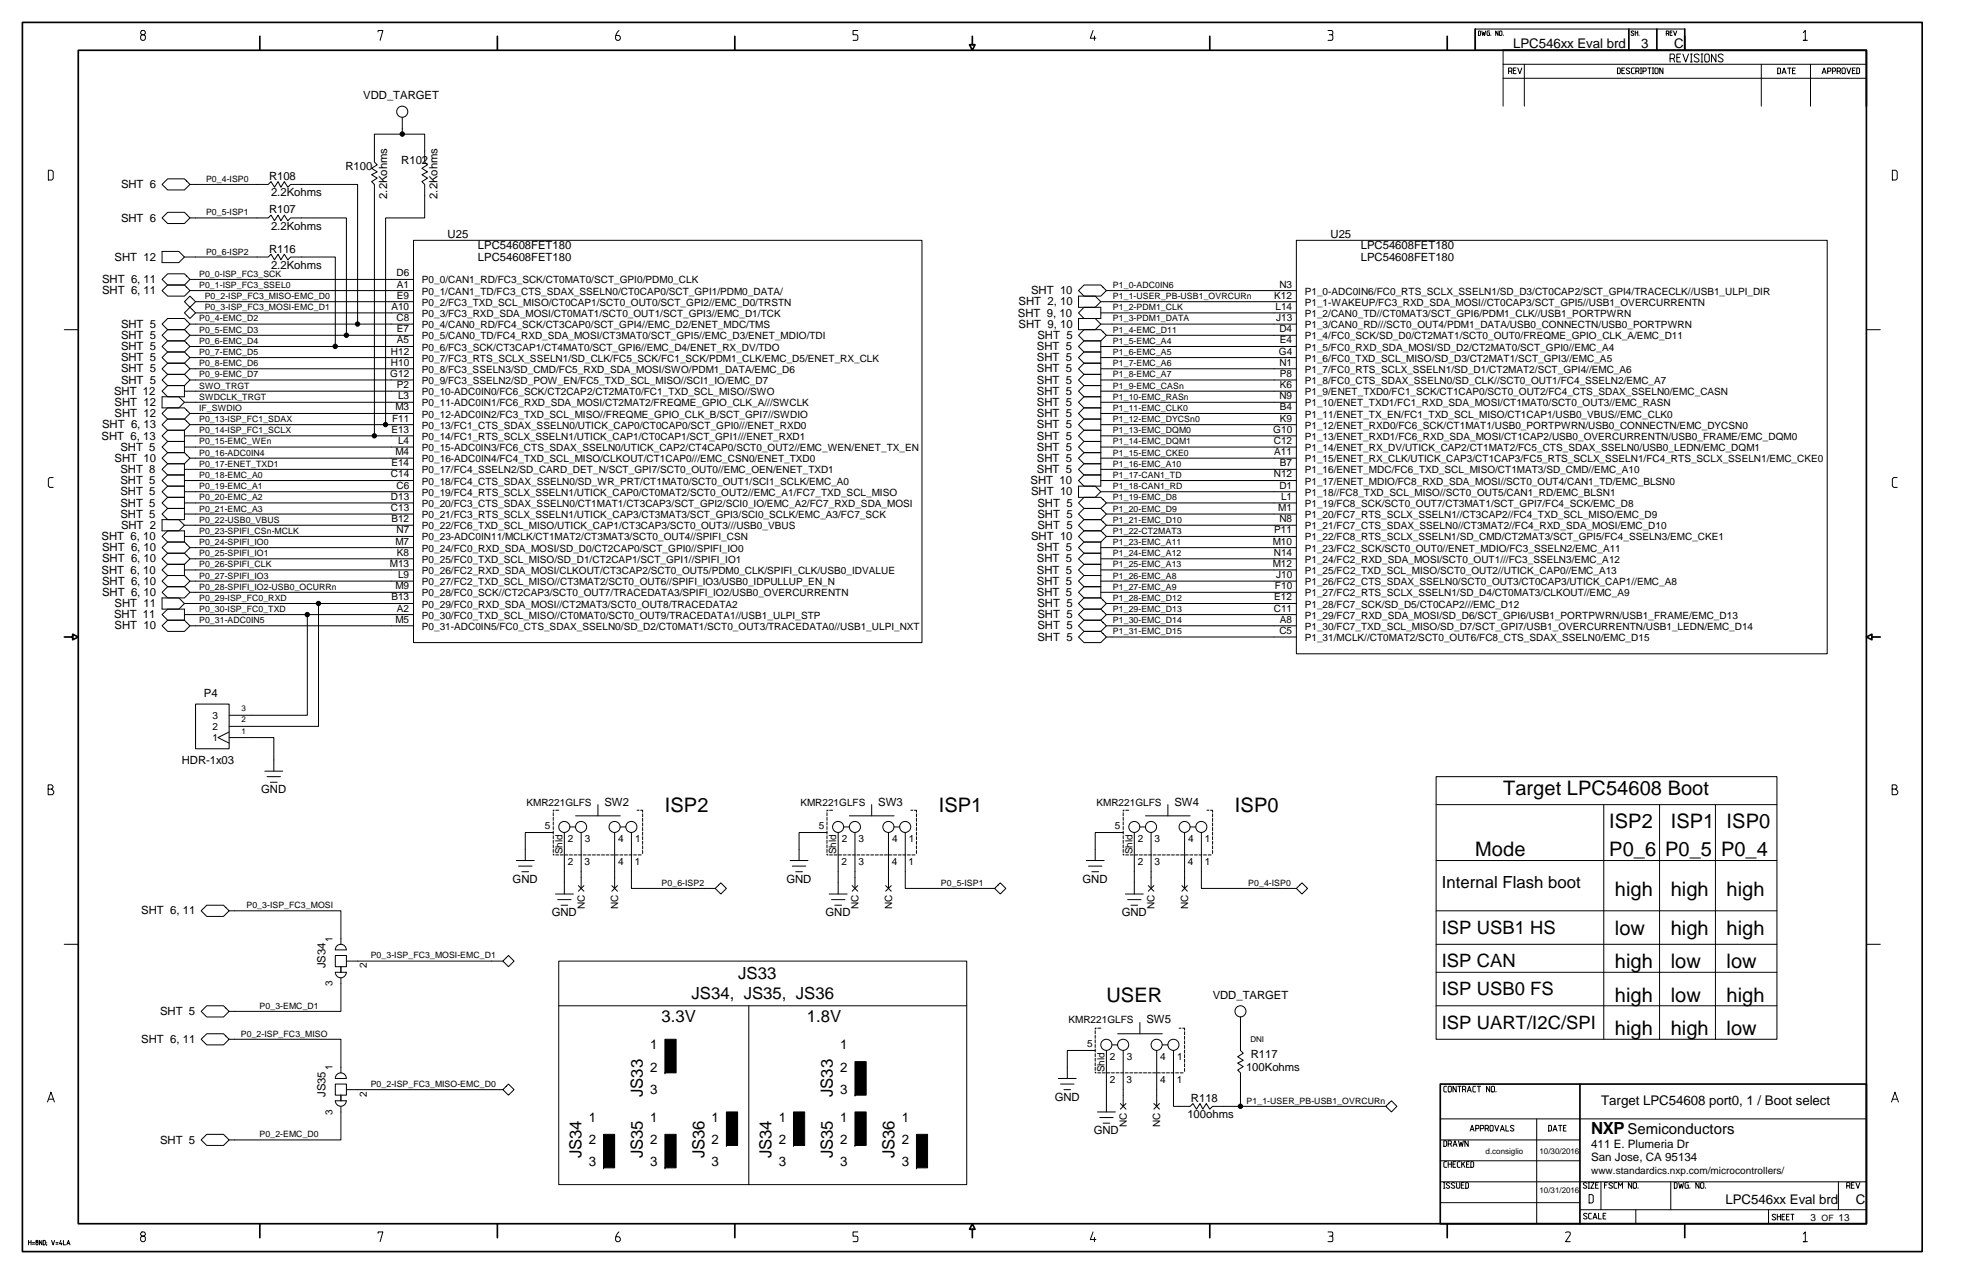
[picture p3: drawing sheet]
<svg xmlns="http://www.w3.org/2000/svg" width="432mm" height="279mm" viewBox="0 0 432 279" stroke-linecap="round" stroke-linejoin="round" font-family="sans-serif">
<defs><g id="words">
<g font-size="4.4">
<text x="145.8" y="178">ISP2</text>
<text x="205.9" y="178">ISP1</text>
<text x="270.8" y="178">ISP0</text>
<text x="329.6" y="174.4">Target LPC54608 Boot</text>
<text x="352.9" y="181.7">ISP2</text>
<text x="366.4" y="181.7">ISP1</text>
<text x="378.7" y="181.7">ISP0</text>
<text x="323.5" y="187.8">Mode</text>
<text x="352.9" y="187.8">P0_6</text>
<text x="365.2" y="187.8">P0_5</text>
<text x="377.4" y="187.8">P0_4</text>
<text x="354.1" y="196.4">high</text>
<text x="366.4" y="196.4">high</text>
<text x="378.7" y="196.4">high</text>
<text x="354.1" y="205">low</text>
<text x="366.4" y="205">high</text>
<text x="378.7" y="205">high</text>
<text x="354.1" y="212.3">high</text>
<text x="366.4" y="212.3">low</text>
<text x="378.7" y="212.3">low</text>
<text x="242.6" y="219.7">USER</text>
<text x="354.1" y="219.7">high</text>
<text x="366.4" y="219.7">low</text>
<text x="378.6" y="219.7">high</text>
<text x="354.1" y="227">high</text>
<text x="366.4" y="227">high</text>
<text x="378.7" y="227">low</text>
</g>
<g font-size="4">
<text x="316.2" y="204.8">ISP USB1 HS</text>
<text x="316.2" y="212.1">ISP CAN</text>
<text x="316.2" y="218.3">ISP USB0 FS</text>
<text x="316.2" y="225.6">ISP UART/I2C/SPI</text>
</g>
<g font-size="3.7">
<text x="316.2" y="194.8">Internal Flash boot</text>
<text x="161.9" y="214.8">JS33</text>
<text x="151.7" y="219">JS34, JS35, JS36</text>
<text x="145" y="224.2">3.3V</text>
<text x="176.9" y="224.2">1.8V</text>
<text x="141" y="240.6" transform="rotate(-90 141 240.6)">JS33</text>
<text x="182.7" y="240.6" transform="rotate(-90 182.7 240.6)">JS33</text>
<text x="348.9" y="248.7">NXP</text>
<text x="127.5" y="254.1" transform="rotate(-90 127.5 254.1)">JS34</text>
<text x="141" y="254.1" transform="rotate(-90 141 254.1)">JS35</text>
<text x="154.5" y="254.1" transform="rotate(-90 154.5 254.1)">JS36</text>
<text x="169.2" y="254.1" transform="rotate(-90 169.2 254.1)">JS34</text>
<text x="182.7" y="254.1" transform="rotate(-90 182.7 254.1)">JS35</text>
<text x="196.2" y="254.1" transform="rotate(-90 196.2 254.1)">JS36</text>
</g>
<text font-size="3.3" x="356.9" y="248.8">Semiconductors</text>
<g font-size="2.9">
<text x="331.8" y="10.5">LPC546xx Eval brd</text>
<text x="359.9" y="10.5">3</text>
<text x="367.1" y="10.5">C</text>
<text x="142.6" y="230.1">1</text>
<text x="184.3" y="230.1">1</text>
<text x="142.6" y="235">2</text>
<text x="142.6" y="239.9">3</text>
<text x="184.3" y="239.9">3</text>
<text x="184.3" y="235">2</text>
<text x="351.1" y="242.4">Target LPC54608 port0, 1 / Boot select</text>
<text x="129.1" y="250.9">2</text>
<text x="129.1" y="246">1</text>
<text x="142.6" y="246">1</text>
<text x="142.6" y="250.9">2</text>
<text x="156.1" y="250.9">2</text>
<text x="156.1" y="246">1</text>
<text x="170.8" y="246">1</text>
<text x="170.8" y="250.9">2</text>
<text x="184.3" y="250.9">2</text>
<text x="184.3" y="246">1</text>
<text x="197.7" y="246">1</text>
<text x="197.7" y="250.9">2</text>
<text x="129.1" y="255.8">3</text>
<text x="142.6" y="255.8">3</text>
<text x="156.1" y="255.8">3</text>
<text x="170.8" y="255.8">3</text>
<text x="184.3" y="255.8">3</text>
<text x="197.7" y="255.8">3</text>
<text x="378.4" y="264.1">LPC546xx Eval brd</text>
<text x="407" y="264.1">C</text>
</g>
<g font-size="2.5">
<text x="79.7" y="21.8">VDD_TARGET</text>
<text x="88" y="36">R102</text>
<text x="26.5" y="41.2">SHT 6</text>
<text x="59" y="39.5">R108</text>
<text x="75.8" y="37.2">R100</text>
<text x="59" y="46.8">R107</text>
<text x="59.4" y="43.1">2.2Kohms</text>
<text x="84.9" y="43.6" transform="rotate(-90 84.9 43.6)">2.2Kohms</text>
<text x="95.9" y="43.6" transform="rotate(-90 95.9 43.6)">2.2Kohms</text>
<text x="26.5" y="48.6">SHT 6</text>
<text x="59.4" y="50.4">2.2Kohms</text>
<text x="98.2" y="52.3">U25</text>
<text x="291.8" y="52.3">U25</text>
<text x="25.1" y="57.2">SHT 12</text>
<text x="59" y="55.4">R116</text>
<text x="59.4" y="59">2.2Kohms</text>
<text x="104.8" y="57.2">LPC54608FET180</text>
<text x="104.8" y="54.7">LPC54608FET180</text>
<text x="298.4" y="57.2">LPC54608FET180</text>
<text x="298.4" y="54.7">LPC54608FET180</text>
<text x="22.4" y="62.1">SHT 6, 11</text>
<text x="22.4" y="64.5">SHT 6, 11</text>
<text x="226.1" y="64.5">SHT 10</text>
<text x="26.5" y="71.9">SHT 5</text>
<text x="223.2" y="69.4">SHT 9, 10</text>
<text x="223.4" y="71.9">SHT 9, 10</text>
<text x="223.4" y="67">SHT 2, 10</text>
<text x="26.5" y="74.3">SHT 5</text>
<text x="26.5" y="76.8">SHT 5</text>
<text x="227.4" y="76.8">SHT 5</text>
<text x="227.5" y="74.3">SHT 5</text>
<text x="26.5" y="79.2">SHT 5</text>
<text x="26.5" y="81.7">SHT 5</text>
<text x="227.4" y="79.2">SHT 5</text>
<text x="227.4" y="81.7">SHT 5</text>
<text x="25" y="86.6">SHT 12</text>
<text x="25.1" y="89">SHT 12</text>
<text x="26.5" y="84.1">SHT 5</text>
<text x="227.4" y="84.1">SHT 5</text>
<text x="227.4" y="86.6">SHT 5</text>
<text x="227.4" y="89">SHT 5</text>
<text x="22.4" y="93.9">SHT 6, 13</text>
<text x="25.1" y="91.5">SHT 12</text>
<text x="227.4" y="91.5">SHT 5</text>
<text x="227.4" y="93.9">SHT 5</text>
<text x="22.3" y="96.4">SHT 6, 13</text>
<text x="25.1" y="101.3">SHT 10</text>
<text x="26.4" y="98.8">SHT 5</text>
<text x="227.4" y="96.4">SHT 5</text>
<text x="227.4" y="98.8">SHT 5</text>
<text x="227.4" y="101.3">SHT 5</text>
<text x="26.4" y="106.2">SHT 5</text>
<text x="26.4" y="103.7">SHT 8</text>
<text x="226" y="106.2">SHT 10</text>
<text x="227.4" y="103.7">SHT 5</text>
<text x="26.4" y="108.6">SHT 5</text>
<text x="26.4" y="111.1">SHT 5</text>
<text x="26.4" y="113.5">SHT 5</text>
<text x="226.1" y="108.6">SHT 10</text>
<text x="227.5" y="111.1">SHT 5</text>
<text x="227.5" y="113.5">SHT 5</text>
<text x="22.3" y="118.4">SHT 6, 10</text>
<text x="26.5" y="116">SHT 2</text>
<text x="226.1" y="118.4">SHT 10</text>
<text x="227.5" y="116">SHT 5</text>
<text x="22.3" y="125.8">SHT 6, 10</text>
<text x="22.4" y="120.9">SHT 6, 10</text>
<text x="22.4" y="123.3">SHT 6, 10</text>
<text x="227.4" y="125.8">SHT 5</text>
<text x="227.4" y="123.3">SHT 5</text>
<text x="227.4" y="120.9">SHT 5</text>
<text x="22.4" y="130.7">SHT 6, 10</text>
<text x="22.4" y="128.2">SHT 6, 10</text>
<text x="227.4" y="130.7">SHT 5</text>
<text x="227.4" y="128.2">SHT 5</text>
<text x="25" y="135.6">SHT 11</text>
<text x="25.1" y="133.2">SHT 11</text>
<text x="227.5" y="133.2">SHT 5</text>
<text x="227.5" y="135.6">SHT 5</text>
<text x="25.1" y="138">SHT 10</text>
<text x="227.5" y="138">SHT 5</text>
<text x="227.5" y="140.5">SHT 5</text>
<text x="44.7" y="153">P4</text>
<text x="39.9" y="167.7">HDR-1x03</text>
<text x="57.3" y="174">GND</text>
<text x="132.5" y="176.7">SW2</text>
<text x="192.6" y="176.7">SW3</text>
<text x="257.5" y="176.7">SW4</text>
<text x="112.4" y="193.6">GND</text>
<text x="172.5" y="193.6">GND</text>
<text x="237.4" y="193.6">GND</text>
<text x="31" y="200.6">SHT 6, 11</text>
<text x="121" y="200.9">GND</text>
<text x="181" y="200.9">GND</text>
<text x="246" y="200.9">GND</text>
<text x="71.4" y="212.4" transform="rotate(-90 71.4 212.4)">JS34</text>
<text x="265.9" y="219.1">VDD_TARGET</text>
<text x="35.1" y="222.6">SHT 5</text>
<text x="251.4" y="224.5">SW5</text>
<text x="31" y="228.7">SHT 6, 11</text>
<text x="274.3" y="232.1">R117</text>
<text x="273.3" y="234.9">100Kohms</text>
<text x="71.4" y="240.6" transform="rotate(-90 71.4 240.6)">JS35</text>
<text x="231.3" y="241.4">GND</text>
<text x="260.4" y="245.3">100ohms</text>
<text x="261.2" y="241.7">R118</text>
<text x="35.1" y="250.8">SHT 5</text>
<text x="239.9" y="248.7">GND</text>
<text x="348.9" y="251.8">411 E. Plumeria Dr</text>
<text x="348.9" y="254.7">San Jose, CA 95134</text>
</g>
<g font-size="2.2">
<text x="87" y="60.6">D6</text>
<text x="87.1" y="65.5">E9</text>
<text x="87.1" y="63.1">A1</text>
<text x="92.5" y="62.2">P0_0/CAN1_RD/FC3_SCK/CT0MAT0/SCT_GPI0/PDM0_CLK</text>
<text x="92.5" y="64.6">P0_1/CAN1_TD/FC3_CTS_SDAX_SSELN0/CT0CAP0/SCT_GPI1/PDM0_DATA/</text>
<text x="279.4" y="65.5">K12</text>
<text x="280.6" y="63.1">N3</text>
<text x="286.1" y="64.6">P1_0-ADC0IN6/FC0_RTS_SCLX_SSELN1/SD_D3/CT0CAP2/SCT_GPI4/TRACECLK//USB1_ULPI_DIR</text>
<text x="85.8" y="67.9">A10</text>
<text x="87" y="70.4">C8</text>
<text x="92.5" y="67.1">P0_2/FC3_TXD_SCL_MISO/CT0CAP1/SCT0_OUT0/SCT_GPI2//EMC_D0/TRSTN</text>
<text x="92.5" y="69.5">P0_3/FC3_RXD_SDA_MOSI/CT0MAT1/SCT0_OUT1/SCT_GPI3//EMC_D1/TCK</text>
<text x="92.5" y="72">P0_4/CAN0_RD/FC4_SCK/CT3CAP0/SCT_GPI4//EMC_D2/ENET_MDC/TMS</text>
<text x="279.7" y="67.9">L14</text>
<text x="279.8" y="70.4">J13</text>
<text x="286.1" y="72">P1_3/CAN0_RD///SCT0_OUT4/PDM1_DATA/USB0_CONNECTN/USB0_PORTPWRN</text>
<text x="286.1" y="69.5">P1_2/CAN0_TD//CT0MAT3/SCT_GPI6/PDM1_CLK//USB1_PORTPWRN</text>
<text x="286.1" y="67.1">P1_1-WAKEUP/FC3_RXD_SDA_MOSI//CT0CAP3/SCT_GPI5//USB1_OVERCURRENTN</text>
<text x="85.7" y="77.7">H12</text>
<text x="87.1" y="75.3">A5</text>
<text x="87.1" y="72.9">E7</text>
<text x="92.5" y="74.4">P0_5/CAN0_TD/FC4_RXD_SDA_MOSI/CT3MAT0/SCT_GPI5//EMC_D3/ENET_MDIO/TDI</text>
<text x="92.5" y="76.9">P0_6/FC3_SCK/CT3CAP1/CT4MAT0/SCT_GPI6//EMC_D4/ENET_RX_DV/TDO</text>
<text x="280.5" y="77.7">G4</text>
<text x="280.6" y="72.9">D4</text>
<text x="280.7" y="75.3">E4</text>
<text x="286.1" y="76.9">P1_5/FC0_RXD_SDA_MOSI/SD_D2/CT2MAT0/SCT_GPI0//EMC_A4</text>
<text x="286.1" y="74.4">P1_4/FC0_SCK/SD_D0/CT2MAT1/SCT0_OUT0/FREQME_GPIO_CLK_A/EMC_D11</text>
<text x="85.6" y="82.7">G12</text>
<text x="85.7" y="80.2">H10</text>
<text x="92.5" y="79.3">P0_7/FC3_RTS_SCLX_SSELN1/SD_CLK/FC5_SCK/FC1_SCK/PDM1_CLK/EMC_D5/ENET_RX_CLK</text>
<text x="92.5" y="81.8">P0_8/FC3_SSELN3/SD_CMD/FC5_RXD_SDA_MOSI/SWO/PDM1_DATA/EMC_D6</text>
<text x="280.6" y="80.2">N1</text>
<text x="280.7" y="82.7">P8</text>
<text x="286.1" y="79.3">P1_6/FC0_TXD_SCL_MISO/SD_D3/CT2MAT1/SCT_GPI3//EMC_A5</text>
<text x="286.1" y="81.8">P1_7/FC0_RTS_SCLX_SSELN1/SD_D1/CT2MAT2/SCT_GPI4//EMC_A6</text>
<text x="87.1" y="85.1">P2</text>
<text x="87.3" y="87.5">L3</text>
<text x="92.5" y="89.1">P0_11-ADC0IN1/FC6_RXD_SDA_MOSI/CT2MAT2/FREQME_GPIO_CLK_A///SWCLK</text>
<text x="92.5" y="86.7">P0_10-ADC0IN0/FC6_SCK/CT2CAP2/CT2MAT0/FC1_TXD_SCL_MISO//SWO</text>
<text x="92.5" y="84.2">P0_9/FC3_SSELN2/SD_POW_EN/FC5_TXD_SCL_MISO//SCI1_IO/EMC_D7</text>
<text x="280.6" y="87.5">N9</text>
<text x="280.7" y="85.1">K6</text>
<text x="286.1" y="84.2">P1_8/FC0_CTS_SDAX_SSELN0/SD_CLK//SCT0_OUT1/FC4_SSELN2/EMC_A7</text>
<text x="286.1" y="86.7">P1_9/ENET_TXD0/FC1_SCK/CT1CAP0/SCT0_OUT2/FC4_CTS_SDAX_SSELN0/EMC_CASN</text>
<text x="286.1" y="89.1">P1_10/ENET_TXD1/FC1_RXD_SDA_MOSI/CT1MAT0/SCT0_OUT3//EMC_RASN</text>
<text x="85.8" y="94.9">E13</text>
<text x="86" y="92.5">F11</text>
<text x="86.7" y="90">M3</text>
<text x="92.5" y="94">P0_13/FC1_CTS_SDAX_SSELN0/UTICK_CAP0/CT0CAP0/SCT_GPI0///ENET_RXD0</text>
<text x="92.5" y="91.6">P0_12-ADC0IN2/FC3_TXD_SCL_MISO//FREQME_GPIO_CLK_B/SCT_GPI7//SWDIO</text>
<text x="279.2" y="94.9">G10</text>
<text x="280.7" y="92.5">K9</text>
<text x="280.7" y="90">B4</text>
<text x="286.1" y="91.6">P1_11/ENET_TX_EN/FC1_TXD_SCL_MISO/CT1CAP1/USB0_VBUS//EMC_CLK0</text>
<text x="286.1" y="94">P1_12/ENET_RXD0/FC6_SCK/CT1MAT1/USB0_PORTPWRN/USB0_CONNECTN/EMC_DYCSN0</text>
<text x="86.7" y="99.8">M4</text>
<text x="87.3" y="97.4">L4</text>
<text x="92.5" y="98.9">P0_15-ADC0IN3/FC6_CTS_SDAX_SSELN0/UTICK_CAP2/CT4CAP0/SCT0_OUT2//EMC_WEN/ENET_TX_EN</text>
<text x="92.5" y="96.5">P0_14/FC1_RTS_SCLX_SSELN1/UTICK_CAP1/CT0CAP1/SCT_GPI1///ENET_RXD1</text>
<text x="92.5" y="101.4">P0_16-ADC0IN4/FC4_TXD_SCL_MISO/CLKOUT/CT1CAP0///EMC_CSN0/ENET_TXD0</text>
<text x="279.3" y="97.4">C12</text>
<text x="279.4" y="99.8">A11</text>
<text x="286.1" y="96.5">P1_13/ENET_RXD1/FC6_RXD_SDA_MOSI/CT1CAP2/USB0_OVERCURRENTN/USB0_FRAME/EMC_DQM0</text>
<text x="286.1" y="98.9">P1_14/ENET_RX_DV/UTICK_CAP2/CT1MAT2/FC5_CTS_SDAX_SSELN0/USB0_LEDN/EMC_DQM1</text>
<text x="286.1" y="101.4">P1_15/ENET_RX_CLK/UTICK_CAP3/CT1CAP3/FC5_RTS_SCLX_SSELN1/FC4_RTS_SCLX_SSELN1/EMC_CKE0</text>
<text x="85.7" y="104.7">C14</text>
<text x="85.8" y="102.3">E14</text>
<text x="87" y="107.2">C6</text>
<text x="92.5" y="106.3">P0_18/FC4_CTS_SDAX_SSELN0/SD_WR_PRT/CT1MAT0/SCT0_OUT1/SCI1_SCLK/EMC_A0</text>
<text x="92.5" y="103.8">P0_17/FC4_SSELN2/SD_CARD_DET_N/SCT_GPI7/SCT0_OUT0//EMC_OEN/ENET_TXD1</text>
<text x="279.3" y="104.7">N12</text>
<text x="280.6" y="107.2">D1</text>
<text x="280.7" y="102.3">B7</text>
<text x="286.1" y="103.8">P1_16/ENET_MDC/FC6_TXD_SCL_MISO/CT1MAT3/SD_CMD//EMC_A10</text>
<text x="286.1" y="106.3">P1_17/ENET_MDIO/FC8_RXD_SDA_MOSI//SCT0_OUT4/CAN1_TD/EMC_BLSN0</text>
<text x="85.7" y="112.1">C13</text>
<text x="85.7" y="109.6">D13</text>
<text x="92.5" y="108.7">P0_19/FC4_RTS_SCLX_SSELN1/UTICK_CAP0/CT0MAT2/SCT0_OUT2//EMC_A1/FC7_TXD_SCL_MISO</text>
<text x="92.5" y="111.2">P0_20/FC3_CTS_SDAX_SSELN0/CT1MAT1/CT3CAP3/SCT_GPI2/SCI0_IO/EMC_A2/FC7_RXD_SDA_MOSI</text>
<text x="92.5" y="113.6">P0_21/FC3_RTS_SCLX_SSELN1/UTICK_CAP3/CT3MAT3/SCT_GPI3/SCI0_SCLK/EMC_A3/FC7_SCK</text>
<text x="280.3" y="112.1">M1</text>
<text x="280.9" y="109.6">L1</text>
<text x="286.1" y="113.6">P1_20/FC7_RTS_SCLX_SSELN1//CT3CAP2//FC4_TXD_SCL_MISO/EMC_D9</text>
<text x="286.1" y="111.2">P1_19/FC8_SCK/SCT0_OUT7/CT3MAT1/SCT_GPI7/FC4_SCK/EMC_D8</text>
<text x="286.1" y="108.7">P1_18//FC8_TXD_SCL_MISO//SCT0_OUT5/CAN1_RD/EMC_BLSN1</text>
<text x="85.8" y="114.5">B12</text>
<text x="86.7" y="119.4">M7</text>
<text x="87" y="117">N7</text>
<text x="92.5" y="116.1">P0_22/FC6_TXD_SCL_MISO/UTICK_CAP1/CT3CAP3/SCT0_OUT3///USB0_VBUS</text>
<text x="92.5" y="118.5">P0_23-ADC0IN11/MCLK/CT1MAT2/CT3MAT3/SCT0_OUT4//SPIFI_CSN</text>
<text x="279.1" y="119.4">M10</text>
<text x="279.4" y="117">P11</text>
<text x="280.6" y="114.5">N8</text>
<text x="286.1" y="116.1">P1_21/FC7_CTS_SDAX_SSELN0//CT3MAT2//FC4_RXD_SDA_MOSI/EMC_D10</text>
<text x="286.1" y="118.5">P1_22/FC8_RTS_SCLX_SSELN1/SD_CMD/CT2MAT3/SCT_GPI5/FC4_SSELN3/EMC_CKE1</text>
<text x="85.5" y="124.3">M13</text>
<text x="87.1" y="121.9">K8</text>
<text x="92.5" y="123.4">P0_25/FC0_TXD_SCL_MISO/SD_D1/CT2CAP1/SCT_GPI1//SPIFI_IO1</text>
<text x="92.5" y="121">P0_24/FC0_RXD_SDA_MOSI/SD_D0/CT2CAP0/SCT_GPI0//SPIFI_IO0</text>
<text x="92.5" y="125.9">P0_26/FC2_RXD_SDA_MOSI/CLKOUT/CT3CAP2/SCT0_OUT5/PDM0_CLK/SPIFI_CLK/USB0_IDVALUE</text>
<text x="279.1" y="124.3">M12</text>
<text x="279.3" y="121.9">N14</text>
<text x="286.1" y="121">P1_23/FC2_SCK/SCT0_OUT0//ENET_MDIO/FC3_SSELN2/EMC_A11</text>
<text x="286.1" y="123.4">P1_24/FC2_RXD_SDA_MOSI/SCT0_OUT1///FC3_SSELN3/EMC_A12</text>
<text x="286.1" y="125.9">P1_25/FC2_TXD_SCL_MISO/SCT0_OUT2//UTICK_CAP0//EMC_A13</text>
<text x="85.8" y="131.7">B13</text>
<text x="86.7" y="129.2">M9</text>
<text x="87.3" y="126.8">L9</text>
<text x="92.5" y="130.8">P0_28/FC0_SCK//CT2CAP3/SCT0_OUT7/TRACEDATA3/SPIFI_IO2/USB0_OVERCURRENTN</text>
<text x="92.5" y="128.3">P0_27/FC2_TXD_SCL_MISO//CT3MAT2/SCT0_OUT6//SPIFI_IO3/USB0_IDPULLUP_EN_N</text>
<text x="279.4" y="131.7">E12</text>
<text x="279.6" y="129.2">F10</text>
<text x="279.8" y="126.8">J10</text>
<text x="286.1" y="130.8">P1_27/FC2_RTS_SCLX_SSELN1/SD_D4/CT0MAT3/CLKOUT//EMC_A9</text>
<text x="286.1" y="128.3">P1_26/FC2_CTS_SDAX_SSELN0/SCT0_OUT3/CT0CAP3/UTICK_CAP1//EMC_A8</text>
<text x="86.7" y="136.6">M5</text>
<text x="87.1" y="134.1">A2</text>
<text x="92.5" y="135.7">P0_30/FC0_TXD_SCL_MISO//CT0MAT0/SCT0_OUT9/TRACEDATA1//USB1_ULPI_STP</text>
<text x="92.5" y="133.2">P0_29/FC0_RXD_SDA_MOSI//CT2MAT3/SCT0_OUT8/TRACEDATA2</text>
<text x="279.3" y="134.1">C11</text>
<text x="280.7" y="136.6">A8</text>
<text x="286.1" y="133.2">P1_28/FC7_SCK/SD_D5/CT0CAP2///EMC_D12</text>
<text x="286.1" y="135.7">P1_29/FC7_RXD_SDA_MOSI/SD_D6/SCT_GPI6/USB1_PORTPWRN/USB1_FRAME/EMC_D13</text>
<text x="92.5" y="138.1">P0_31-ADC0IN5/FC0_CTS_SDAX_SSELN0/SD_D2/CT0MAT1/SCT0_OUT3/TRACEDATA0//USB1_ULPI_NXT</text>
<text x="280.6" y="139">C5</text>
<text x="286.1" y="138.1">P1_30/FC7_TXD_SCL_MISO/SD_D7/SCT_GPI7/USB1_OVERCURRENTN/USB1_LEDN/EMC_D14</text>
<text x="286.1" y="140.6">P1_31/MCLK//CT0MAT2/SCT0_OUT6/FC8_CTS_SDAX_SSELN0/EMC_D15</text>
<text x="46.6" y="160">2</text>
<text x="46.6" y="157.6">3</text>
<text x="46.6" y="162.5">1</text>
<text x="115.5" y="176.7">KMR221GLFS</text>
<text x="175.5" y="176.7">KMR221GLFS</text>
<text x="240.5" y="176.7">KMR221GLFS</text>
<text x="119.5" y="181.9">5</text>
<text x="124.5" y="184.8">2</text>
<text x="128.2" y="184.8">3</text>
<text x="135.6" y="184.8">4</text>
<text x="139.3" y="184.8">1</text>
<text x="179.6" y="181.9">5</text>
<text x="184.6" y="184.8">2</text>
<text x="188.3" y="184.8">3</text>
<text x="195.6" y="184.8">4</text>
<text x="199.3" y="184.8">1</text>
<text x="244.5" y="181.9">5</text>
<text x="249.5" y="184.8">2</text>
<text x="253.2" y="184.8">3</text>
<text x="260.6" y="184.8">4</text>
<text x="264.2" y="184.8">1</text>
<text x="123.4" y="187.4" transform="rotate(-90 123.4 187.4)">Shld</text>
<text x="124.5" y="189.7">2</text>
<text x="128.2" y="189.7">3</text>
<text x="135.5" y="189.7">4</text>
<text x="139.2" y="189.7">1</text>
<text x="183.4" y="187.4" transform="rotate(-90 183.4 187.4)">Shld</text>
<text x="184.6" y="189.7">2</text>
<text x="188.2" y="189.7">3</text>
<text x="195.6" y="189.7">4</text>
<text x="199.3" y="189.7">1</text>
<text x="248.3" y="187.4" transform="rotate(-90 248.3 187.4)">Shld</text>
<text x="249.5" y="189.7">2</text>
<text x="253.2" y="189.7">3</text>
<text x="260.5" y="189.7">4</text>
<text x="264.2" y="189.7">1</text>
<text x="128.2" y="199.5" transform="rotate(-90 128.2 199.5)">NC</text>
<text x="135.6" y="199.5" transform="rotate(-90 135.6 199.5)">NC</text>
<text x="188.3" y="199.5" transform="rotate(-90 188.3 199.5)">NC</text>
<text x="195.6" y="199.5" transform="rotate(-90 195.6 199.5)">NC</text>
<text x="253.2" y="199.5" transform="rotate(-90 253.2 199.5)">NC</text>
<text x="260.6" y="199.5" transform="rotate(-90 260.6 199.5)">NC</text>
<text x="72.9" y="206.5" transform="rotate(-90 72.9 206.5)">1</text>
<text x="80.5" y="212.4" transform="rotate(-90 80.5 212.4)">2</text>
<text x="72.9" y="216.3" transform="rotate(-90 72.9 216.3)">3</text>
<text x="234.3" y="224.5">KMR221GLFS</text>
<text x="238.4" y="229.7">5</text>
<text x="243.4" y="232.6">2</text>
<text x="247.1" y="232.6">3</text>
<text x="254.4" y="232.6">4</text>
<text x="258.1" y="232.6">1</text>
<text x="72.9" y="234.7" transform="rotate(-90 72.9 234.7)">1</text>
<text x="242.2" y="235.2" transform="rotate(-90 242.2 235.2)">Shld</text>
<text x="243.4" y="237.4">2</text>
<text x="247" y="237.4">3</text>
<text x="254.4" y="237.4">4</text>
<text x="258.1" y="237.4">1</text>
<text x="72.9" y="244.5" transform="rotate(-90 72.9 244.5)">3</text>
<text x="80.5" y="240.6" transform="rotate(-90 80.5 240.6)">2</text>
<text x="247.1" y="247.2" transform="rotate(-90 247.1 247.2)">NC</text>
<text x="254.4" y="247.2" transform="rotate(-90 254.4 247.2)">NC</text>
<text x="348.9" y="257.5">www.standardics.nxp.com/microcontrollers/</text>
<text x="397" y="267.7">3</text>
<text x="403.2" y="267.7">13</text>
</g>
<g font-size="1.9">
<text x="45.2" y="39.9">P0_4-ISP0</text>
<text x="45.2" y="47.2">P0_5-ISP1</text>
<text x="45.2" y="55.8">P0_6-ISP2</text>
<text x="43.7" y="63.2">P0_1-ISP_FC3_SSEL0</text>
<text x="43.7" y="60.7">P0_0-ISP_FC3_SCK</text>
<text x="44.9" y="65.6">P0_2-ISP_FC3_MISO-EMC_D0</text>
<text x="244.1" y="63.2">P1_0-ADC0IN6</text>
<text x="244.1" y="65.6">P1_1-USER_PB-USB1_OVRCURn</text>
<text x="43.7" y="70.5">P0_4-EMC_D2</text>
<text x="44.9" y="68.1">P0_3-ISP_FC3_MOSI-EMC_D1</text>
<text x="244.1" y="70.5">P1_3-PDM1_DATA</text>
<text x="244.1" y="68.1">P1_2-PDM1_CLK</text>
<text x="43.7" y="73">P0_5-EMC_D3</text>
<text x="43.7" y="75.4">P0_6-EMC_D4</text>
<text x="43.7" y="77.9">P0_7-EMC_D5</text>
<text x="244.1" y="73">P1_4-EMC_D11</text>
<text x="244.1" y="75.4">P1_5-EMC_A4</text>
<text x="244.1" y="77.9">P1_6-EMC_A5</text>
<text x="43.7" y="80.3">P0_8-EMC_D6</text>
<text x="43.7" y="82.8">P0_9-EMC_D7</text>
<text x="244.1" y="80.3">P1_7-EMC_A6</text>
<text x="244.1" y="82.8">P1_8-EMC_A7</text>
<text x="43.7" y="85.2">SWO_TRGT</text>
<text x="43.7" y="87.7">SWDCLK_TRGT</text>
<text x="244.1" y="85.2">P1_9-EMC_CASn</text>
<text x="244.1" y="87.7">P1_10-EMC_RASn</text>
<text x="43.7" y="92.6">P0_13-ISP_FC1_SDAX</text>
<text x="43.7" y="95">P0_14-ISP_FC1_SCLX</text>
<text x="43.7" y="90.1">IF_SWDIO</text>
<text x="244.1" y="90.1">P1_11-EMC_CLK0</text>
<text x="244.1" y="92.6">P1_12-EMC_DYCSn0</text>
<text x="244.1" y="95">P1_13-EMC_DQM0</text>
<text x="43.7" y="99.9">P0_16-ADC0IN4</text>
<text x="43.7" y="97.5">P0_15-EMC_WEn</text>
<text x="244.1" y="97.5">P1_14-EMC_DQM1</text>
<text x="244.1" y="99.9">P1_15-EMC_CKE0</text>
<text x="43.7" y="102.4">P0_17-ENET_TXD1</text>
<text x="43.7" y="104.8">P0_18-EMC_A0</text>
<text x="43.7" y="107.3">P0_19-EMC_A1</text>
<text x="244.1" y="107.3">P1_18-CAN1_RD</text>
<text x="244.1" y="104.8">P1_17-CAN1_TD</text>
<text x="244.1" y="102.4">P1_16-EMC_A10</text>
<text x="43.7" y="109.7">P0_20-EMC_A2</text>
<text x="43.7" y="112.2">P0_21-EMC_A3</text>
<text x="244.1" y="109.7">P1_19-EMC_D8</text>
<text x="244.1" y="112.2">P1_20-EMC_D9</text>
<text x="43.7" y="114.6">P0_22-USB0_VBUS</text>
<text x="43.7" y="117.1">P0_23-SPIFI_CSn-MCLK</text>
<text x="43.7" y="119.5">P0_24-SPIFI_IO0</text>
<text x="244.1" y="117.1">P1_22-CT2MAT3</text>
<text x="244.1" y="114.6">P1_21-EMC_D10</text>
<text x="244.1" y="119.5">P1_23-EMC_A11</text>
<text x="43.7" y="122">P0_25-SPIFI_IO1</text>
<text x="43.7" y="124.4">P0_26-SPIFI_CLK</text>
<text x="244.1" y="124.4">P1_25-EMC_A13</text>
<text x="244.1" y="122">P1_24-EMC_A12</text>
<text x="43.7" y="131.8">P0_29-ISP_FC0_RXD</text>
<text x="43.7" y="126.9">P0_27-SPIFI_IO3</text>
<text x="43.7" y="129.3">P0_28-SPIFI_IO2-USB0_OCURRn</text>
<text x="244.1" y="131.8">P1_28-EMC_D12</text>
<text x="244.1" y="129.3">P1_27-EMC_A9</text>
<text x="244.1" y="126.9">P1_26-EMC_A8</text>
<text x="43.7" y="136.7">P0_31-ADC0IN5</text>
<text x="43.7" y="134.2">P0_30-ISP_FC0_TXD</text>
<text x="244.1" y="134.2">P1_29-EMC_D13</text>
<text x="244.1" y="136.7">P1_30-EMC_D14</text>
<text x="244.1" y="139.1">P1_31-EMC_D15</text>
<text x="145.1" y="194.3">P0_6-ISP2</text>
<text x="206.4" y="194.3">P0_5-ISP1</text>
<text x="273.7" y="194.3">P0_4-ISP0</text>
<text x="54.1" y="199.2">P0_3-ISP_FC3_MOSI</text>
<text x="81.3" y="210.2">P0_3-ISP_FC3_MOSI-EMC_D1</text>
<text x="56.9" y="221.2">P0_3-EMC_D1</text>
<text x="52.8" y="227.4">P0_2-ISP_FC3_MISO</text>
<text x="81.3" y="238.4">P0_2-ISP_FC3_MISO-EMC_D0</text>
<text x="273.4" y="242.1">P1_1-USER_PB-USB1_OVRCURn</text>
<text x="56.9" y="249.4">P0_2-EMC_D0</text>
<text x="399.5" y="267.7">OF</text>
</g>
<g font-size="1.8">
<text x="53" y="156">3</text>
<text x="53" y="158.4">2</text>
<text x="53" y="160.9">1</text>
<text x="274.2" y="228.5">DNI</text>
<text x="325.8" y="253">d.consiglio</text>
<text x="337.6" y="253">10/30/2016</text>
<text x="337.6" y="261.6">10/31/2016</text>
</g>
</g></defs>
<g fill="none" stroke="#000" stroke-width=".22">
<path d="M31.1 6.7l-.3 .3v.3l.3 .3h.5l.3 .3v.6l-.3 .3h-.5l-.3-.3v-.6l.3-.3h.5l.3-.3v-.3l-.3-.3zM82.9 7v-.3h1.1l-.6 2.1M135.7 6.7a2.04 2.04 0 0 0-.7 1.8l.3 .3h.4l.3-.3v-.4l-.3-.3h-.6M188.1 6.7h-1v.9h.7l.3 .3-.1 .8-.9 .1M239.7 6.7l-.6 1.7h1.2M240 7.9v.9M291.2 6.7h.8a.55 .55 0 0 1 .2 .8l-.2 .1M291.5 7.6l.7 .1 .1 .8-.3 .3h-.8M324.2 6.8l.5 .1-.1 .9h-.4zM325 6.8l.2 1 .2-.7 .2 .7 .2-1M326.6 6.8h-.4l-.1 .1 .1 .9h.4v-.6h-.1M326.9 7.7v.1"/>
<path d="M328.5 6.8v1l-.5-1v1M329 6.8l.4 .1-.2 .9-.4-.2zM329.6 11v12.3M329.6 17.2h79.7M329.6 14.1h79.7M329.7 7.7v.1M330.8 15.6h.6l.2-.1v-.4l-.2-.2h-.6v1.3M331.4 15.6l.2 .6M331.9 15.5h.4M332.5 14.9h-.6v1.3h.6M332.8 14.9l.5 1.3 .4-1.3M334.3 14.1v9.2"/>
<path d="M354.7 14.9h.5l.1 .2v.9l-.1 .2h-.5zM355.7 15.5h.4M356.3 14.9h-.6v1.3h.6M357.4 15.1l-.5-.2-.3 .3 .7 .5v.3l-.4 .2-.3-.2M358.3 6.9l-.2-.1-.3 .1v.2l.5 .5-.2 .2-.4-.2M358.4 14.9h-.5l-.1 .2v.9l.1 .2h.5M358.6 7.2h.6M358.6 6.8v1M358.7 15.6h.6l.1-.1v-.4l-.1-.2h-.6v1.3M359.2 6.8v1M359.3 15.6l.1 .6M359.4 7.7v.1"/>
<path d="M359.7 16.2h.3M359.7 14.9h.3M359.9 14.9v1.3M360.3 15.6h.5l.2-.1v-.4l-.2-.2h-.5v1.3M361.4 14.9h.7M361.7 14.9v1.3M362.4 16.2h.2M362.4 14.9h.2M362.5 14.9v1.3M363.1 14.9h.4l.1 .2v.9l-.1 .2h-.4l-.2-.2v-.9zM364.7 14.9v1.3l-.7-1.3v1.3M365.4 7.3h.4v-.5h-.4v1"/>
<path d="M365.8 7.3l.2 .5M366.2 12.8h.8l.2-.2v-.5l-.2-.2h-.8v1.7M366.2 7.2h.4M366.7 6.8h-.5v1h.5M367 12.8l.2 .8M367 6.8l.3 1 .4-1M367.7 12.6h.6M368.6 11.9h-.9v1.7h.9M369.1 11.9l.6 1.7 .6-1.7M369.5 6.4h-46v4.6h46M370.7 13.6h.4M370.7 11.9h.4"/>
<path d="M370.9 11.9v1.7M372.6 12.1a.62 .62 0 0 0-1.1 .1l.1 .3 .9 .5v.5a.7 .7 0 0 1-1-.2M373 13.6h.4M373 11.9h.4M373.2 11.9v1.7M374.1 11.9h.5l.2 .2v1.2l-.2 .3h-.5l-.3-.3v-1.2zM376.3 11.9v1.7l-1-1.7v1.7M377.9 12.1a.62 .62 0 0 0-1.1 .1l1 .8 .1 .2-.1 .3a.68 .68 0 0 1-1-.2M386.2 14.1v9.2M389.8 14.9h.5l.2 .2v.9l-.2 .2h-.5zM390.8 16.2l.4-1.3 .5 1.3M391 15.8h.5"/>
<path d="M392 14.9h.7M392.4 14.9v1.3M393.1 15.5h.4M393.7 14.9h-.6v1.3h.6M395.5 7.2l.4-.5v2.1h-.4h.9M397 14.1v9.2M399.6 16.2l.4-1.3 .5 1.3M399.8 15.8h.5M400.8 15.6h.5l.2-.1v-.4l-.2-.2h-.5v1.3M401.8 15.6h.6l.1-.1v-.4l-.1-.2h-.6v1.3M402.9 15.6h.5l.2-.1v-.4l-.2-.2h-.5v1.3M403.4 15.6l.2 .6"/>
<path d="M404.1 14.9h.4l.2 .2v.9l-.2 .2h-.4l-.2-.2v-.9zM405 14.9l.4 1.3 .5-1.3M406.2 15.5h.5M406.8 14.9h-.6v1.3h.6M407.2 14.9h.4l.2 .2v.9l-.2 .2h-.4zM10.6 37.3h.8l.3 .4v1.5l-.3 .3h-.8zM88.2 25.7v3.7M415 37.3h.8l.3 .4v1.5l-.3 .3h-.8zM35.5 55.1h3.7l1.2 1.3-1.2 1.2h-3.7zM35.5 40.4l1.3-1.2h3.6l1.3 1.2-1.3 1.3h-3.6zM35.5 47.8l1.3-1.2h3.6l1.3 1.2-1.3 1.2h-3.6zM40.4 56.4h18.4l.6-.6 .8 1.2 .8-1.2 .6 1.2 .8-1.2 .7 1.2 .6-.6h9.8v19.6"/>
<path d="M41.7 40.4h17.1l.6-.6 .8 1.3 .8-1.3 .6 1.3 .8-1.3 .7 1.3 .6-.7h14.7v30.7M41.7 47.8h17.1l.6-.6 .8 1.2 .8-1.2 .6 1.2 .8-1.2 .7 1.2 .6-.6h12.3v25.7M90.7 52.7h111.5v88.2h-111.5zM284.3 52.7h116.4v90.7h-116.4zM14.1 72.3h3.1M35.5 61.3l1.3-1.3h3.6l1.3 1.3-1.3 1.2h-3.6zM35.5 63.7l1.3-1.2h3.6l1.3 1.2-1.3 1.2h-3.6zM35.5 71.1l1.3-1.2h3.6l1.3 1.2-1.3 1.2h-3.6zM35.5 73.5l1.3-1.2h3.6l1.3 1.2-1.3 1.3h-3.6zM35.5 76l1.3-1.2h3.6l1.3 1.2-1.3 1.2h-3.6zM35.5 78.4l1.3-1.2h3.6l1.3 1.2-1.3 1.3h-3.6zM41.7 64.9l1.2 1.3-1.2 1.2-1.3-1.2z"/>
<path d="M41.7 67.4l1.2 1.2-1.2 1.2-1.3-1.2zM41.7 73.5h49M41.7 78.4h49M90.7 63.7h-49M90.7 61.3h-49M90.7 66.2h-47.8M90.7 68.6h-47.8M90.7 71.1h-49M90.7 76h-49M236.5 69.9h3.7l1.2 1.2-1.2 1.2h-3.7zM236.5 64.9h3.7l1.2 1.3-1.2 1.2h-3.7zM237.7 74.8h3.7v31.8h-3.7l-1.2-1.2 1.2-1.2h3.7h-3.7l-1.2-1.3 1.2-1.2h3.7h-3.7l-1.2-1.2 1.2-1.2h3.7h-3.7l-1.2-1.3 1.2-1.2h3.7h-3.7l-1.2-1.2 1.2-1.2h3.7h-3.7l-1.2-1.3 1.2-1.2h3.7h-3.7l-1.2-1.2 1.2-1.2h3.7h-3.7l-1.2-1.3 1.2-1.2h3.7h-3.7l-1.2-1.2 1.2-1.2h3.7h-3.7l-1.2-1.3 1.2-1.2h3.7h-3.7l-1.2-1.2 1.2-1.2h3.7h-3.7l-1.2-1.3 1.2-1.2h3.7h-3.7l-1.2-1.2z"/>
<path d="M237.7 67.4h3.7v2.5h-3.7l-1.2-1.3zM237.7 72.3h3.7l1.2 1.2-1.2 1.3h-3.7l-1.2-1.3zM237.7 62.5h3.7l1.2 1.2-1.2 1.2h-3.7l-1.2-1.2zM241.4 71.1h42.9M241.4 68.6h42.9M241.4 76h42.9M241.4 78.4h42.9M242.6 63.7h41.7M242.6 73.5h41.7M284.3 66.2h-42.9M409.3 72.3h3M35.5 87h3.7l1.2 1.2-1.2 1.3h-3.7z"/>
<path d="M35.5 93.1l1.3-1.2h3.6l1.3 1.2-1.3 1.3h-3.6zM35.5 80.9l1.3-1.2h3.6l1.3 1.2-1.3 1.2h-3.6zM35.5 83.3l1.3-1.2h3.6l1.3 1.2-1.3 1.3h-3.6zM35.5 90.7l1.3-1.2h3.6l1.3 1.2-1.3 1.2h-3.6zM35.5 95.6l1.3-1.2h3.6v4.9h-3.6l-1.3-1.3 1.3-1.2h3.6h-3.6zM35.5 85.8l1.3-1.2h3.6v2.4h-3.6zM40.4 88.2h50.3M40.4 85.8h50.3M41.7 93.1h49M41.7 80.9h49M41.7 83.3h49M41.7 90.7h49"/>
<path d="M84.6 93.1v-45.3h8.5v-7.4l-.6-.6 1.2-.7-1.2-.8 1.2-.6-1.2-.8 1.2-.7-.6-.7v-6.1h-11v6.1l.6 .7-1.2 .7 1.2 .8-1.2 .6 1.2 .8-1.2 .7 .6 .6v55.2M90.7 95.6h-50.3M90.7 98h-50.3M241.4 93.1h42.9M241.4 95.6h42.9M241.4 80.9h42.9M241.4 83.3h42.9M241.4 85.8h42.9M241.4 88.2h42.9M241.4 90.7h42.9M241.4 98h42.9M11.7 104.7h-.8l-.3 .4v1.5l.3 .3h.8"/>
<path d="M35.5 114h3.7l1.2 1.2-1.2 1.2h-3.7zM35.5 100.5l1.3-1.2h3.6l1.3 1.2-1.3 1.2h-3.6zM35.5 102.9l1.3-1.2h3.6v12.3h-3.6l-1.3-1.3 1.3-1.2h3.6h-3.6l-1.3-1.2 1.3-1.2h3.6h-3.6l-1.3-1.3 1.3-1.2h3.6h-3.6l-1.3-1.2 1.3-1.2h3.6h-3.6zM35.5 117.6l1.3-1.2h3.6v2.5h-3.6zM40.4 102.9h50.3M40.4 117.6h50.3M90.7 115.2h-50.3M90.7 105.4h-50.3M90.7 107.8h-50.3M90.7 110.3h-50.3M90.7 112.7h-50.3M90.7 100.5h-49"/>
<path d="M236.5 106.6h3.7l1.2 1.2-1.2 1.3h-3.7zM237.7 118.9h3.7v12.2h-3.7l-1.2-1.2 1.2-1.2h3.7h-3.7l-1.2-1.3 1.2-1.2h3.7h-3.7l-1.2-1.2 1.2-1.2h3.7h-3.7l-1.2-1.2 1.2-1.3h3.7h-3.7l-1.2-1.2zM237.7 109.1h3.7l1.2 1.2-1.2 1.2h-3.7l-1.2-1.2zM237.7 111.5h3.7l1.2 1.2-1.2 1.3h-3.7l-1.2-1.3zM237.7 114h3.7l1.2 1.2-1.2 1.2h-3.7l-1.2-1.2zM237.7 116.4h3.7l1.2 1.2-1.2 1.3h-3.7l-1.2-1.3zM241.4 107.8h42.9M241.4 100.5h42.9M241.4 102.9h42.9M242.6 115.2h41.7M242.6 110.3h41.7M242.6 112.7h41.7"/>
<path d="M242.6 117.6h41.7M284.3 105.4h-42.9M416.1 104.7h-.8l-.3 .4v1.5l.3 .3h.8M35.5 131.1h3.7l1.2 1.3-1.2 1.2h-3.7zM35.5 120.1l1.3-1.2h3.6l1.3 1.2-1.3 1.2h-3.6zM35.5 122.6l1.3-1.3h3.6l1.3 1.3-1.3 1.2h-3.6zM35.5 129.9l1.3-1.2h3.6l1.3 1.2-1.3 1.2h-3.6zM35.5 137.2l1.3-1.2h3.6l1.3 1.2-1.3 1.3h-3.6zM35.5 127.4l1.3-1.2h3.6l1.3 1.2-1.3 1.3h-3.6zM35.5 134.8l1.3-1.2h3.6v2.4h-3.6zM35.5 125l1.3-1.2h3.6v2.4h-3.6zM40.4 132.4h50.3"/>
<path d="M41.7 129.9h49M41.7 122.6h49M41.7 120.1h49M67.4 134.8v22.1h-17.2M69.8 132.4v26.9h-19.6M90.7 134.8h-50.3M90.7 137.2h-49M90.7 127.4h-49M90.7 125h-50.3M236.5 134.8l1.2-1.2h3.7l1.2 1.2-1.2 1.2h-3.7zM237.7 131.1h3.7l1.2 1.3-1.2 1.2h-3.7l-1.2-1.2zM237.7 136h3.7l1.2 1.2-1.2 1.3h-3.7l-1.2-1.3z"/>
<path d="M237.7 138.5h3.7l1.2 1.2-1.2 1.2h-3.7l-1.2-1.2zM241.4 129.9h42.9M241.4 127.4h42.9M241.4 122.6h42.9M241.4 120.1h42.9M242.6 132.4h41.7M242.6 137.2h41.7M242.6 139.7h41.7M284.3 134.8h-41.7M284.3 125h-42.9M42.9 154.4h7.3v9.8h-7.3zM10.6 173.1h.7l.3-.4v-.3l-.3-.3h-.7v2.2h.9l.3-.3v-.5l-.5-.4"/>
<path d="M50.2 160.5l-2.4 1.3 2.4 1.2M50.2 161.8h9.8v7.3M58.1 169.1h3.9M58.6 170.3h2.9M59.3 171.6h1.5M121.3 178.2v.7M121.3 179.3v.6M121.5 177.7h-.2v.2M121.9 177.7h.6M126.2 178.9h9.8M131.1 176.5v2.4M139.7 177.7h.4"/>
<path d="M140.5 177.7h.4v.4M140.9 178.5v.6M140.9 179.5v.6M181.4 178.2v.7M181.4 179.3v.6M181.6 177.7h-.2v.2M181.9 177.7h.7M186.3 178.9h9.8M191.2 176.5v2.4M199.7 177.7h.5M200.5 177.7h.5v.4M201 178.5v.6"/>
<path d="M201 179.5v.6M246.3 178.2v.7M246.3 179.3v.6M246.5 177.7h-.2v.2M246.9 177.7h.6M251.2 178.9h9.8M256.1 176.5v2.4M264.7 177.7h.4M265.5 177.7h.4v.4M265.9 178.5v.6M265.9 179.5v.6M314.9 170.3h74.8v57.6h-74.8z"/>
<path d="M314.9 176.5h74.8M351.7 176.5v51.4M363.9 176.5v51.4M376.2 176.5v51.4M415 173.1h.7l.3-.4v-.3l-.3-.3h-.7v2.2h.9l.3-.3v-.5l-.5-.4M44.1 199.7l1.2-1.2h3.7l1.2 1.2-1.2 1.3h-3.7zM50.2 199.7h24.6v7.4M113.2 188.7h4M113.7 189.9h3M114.4 191.2h1.5M121.3 187.3v.2h.2M121.3 180.3v.6"/>
<path d="M121.3 181.3v.6M121.3 182.3v.6M121.3 183.3v.6M121.3 184.3v.7M121.3 185.3v.6M121.3 186.3v.6M121.3 182.6h-6.1v6.1M121.8 196.1h3.9M121.9 187.5h.6M122.3 197.3h2.9M122.9 187.5h.6M123 198.5h1.5"/>
<path d="M123.8 182.6v13.5M123.9 187.5h.6M124.9 187.5h.6M125 181.4h1.2M125.9 187.5h.6M126.8 194.2l1.3 1.3M126.9 187.5h.7M127.4 182.6v12.2M127.9 187.5h.6M128.1 194.2l-1.3 1.3M128.9 187.5h.7M129.9 187.5h.7"/>
<path d="M130.9 187.5h.7M131.9 187.5h.7M132.9 187.5h.7M133.9 187.5h.7M134.2 194.2l1.2 1.3M134.8 182.6v12.2M134.9 187.5h.7M135.4 194.2l-1.2 1.3M135.9 187.5h.7M136 181.4h1.2M136.9 187.5h.7M137.9 187.5h.7"/>
<path d="M138.5 182.6v12.2h18.3M138.9 187.5h.7M139.9 187.5h.7M140.9 180.5v.6M140.9 181.5v.7M140.9 182.5v.7M140.9 183.5v.6M140.9 184.5v.7M140.9 185.5v.7M140.9 186.5v.7M158.1 193.6l1.2 1.2-1.2 1.3-1.3-1.3zM173.3 188.7h3.9"/>
<path d="M173.8 189.9h2.9M174.5 191.2h1.5M181.4 182.6h-6.2v6.1M181.4 187.3v.2h.2M181.4 180.3v.6M181.4 181.3v.6M181.4 182.3v.6M181.4 183.3v.6M181.4 184.3v.7M181.4 185.3v.6M181.4 186.3v.6M181.8 196.1h4"/>
<path d="M181.9 187.5h.7M182.4 197.3h2.9M182.9 187.5h.7M183.1 198.5h1.5M183.8 182.6v13.5M183.9 187.5h.7M184.9 187.5h.7M185 181.4h1.3M185.9 187.5h.7M186.9 194.2l1.2 1.3M186.9 187.5h.7M187.5 182.6v12.2"/>
<path d="M187.9 187.5h.7M188.1 194.2l-1.2 1.3M188.9 187.5h.7M189.9 187.5h.7M190.9 187.5h.7M191.9 187.5h.7M193 187.5h.6M194 187.5h.6M194.2 194.2l1.3 1.3M194.8 182.6v12.2M195 187.5h.6M195.5 194.2l-1.3 1.3"/>
<path d="M196 187.5h.6M196.1 181.4h1.2M197 187.5h.6M198 187.5h.6M198.5 182.6v12.2h19.6M199 187.5h.6M200 187.5h.7M201 180.5v.6M201 181.5v.7M201 182.5v.7M201 183.5v.6M201 184.5v.7"/>
<path d="M201 185.5v.7M201 186.5v.7M219.4 193.6l1.2 1.2-1.2 1.3-1.3-1.3zM238.2 188.7h3.9M238.7 189.9h3M239.4 191.2h1.5M246.3 182.6h-6.1v6.1M246.3 187.3v.2h.2M246.3 180.3v.6M246.3 181.3v.6M246.3 182.3v.6M246.3 183.3v.6"/>
<path d="M246.3 184.3v.7M246.3 185.3v.6M246.3 186.3v.6M246.8 196.1h3.9M246.8 187.5h.7M247.3 197.3h2.9M247.9 187.5h.6M248 198.5h1.5M248.8 182.6v13.5M248.9 187.5h.6M249.9 187.5h.6M250 181.4h1.2"/>
<path d="M250.9 187.5h.6M251.8 194.2l1.2 1.3M251.9 187.5h.6M252.4 182.6v12.2M252.9 187.5h.6M253 194.2l-1.2 1.3M253.9 187.5h.7M254.9 187.5h.6M255.9 187.5h.7M256.9 187.5h.7M257.9 187.5h.7M258.9 187.5h.7"/>
<path d="M259.2 194.2l1.2 1.3M259.8 182.6v12.2M259.9 187.5h.7M260.4 194.2l-1.2 1.3M260.9 187.5h.7M261 181.4h1.2M261.9 187.5h.7M262.9 187.5h.7M263.5 182.6v12.2h20.8M263.9 187.5h.7M264.9 187.5h.7M265.9 180.5v.6"/>
<path d="M265.9 181.5v.7M265.9 182.5v.7M265.9 183.5v.6M265.9 184.5v.7M265.9 185.5v.7M265.9 186.5v.7M285.5 193.6l1.2 1.2-1.2 1.3-1.2-1.3zM314.9 188.7h74.8M314.9 199.7h74.8M14.1 207.1h3.1M73.5 209.5h2.5v2.5h-2.5zM73.5 208.3a1.21 1.21 0 0 1 1.2-1.2 1.21 1.21 0 0 1 1.2 1.2"/>
<path d="M73.5 208.3h2.5M74.8 214.5v7.3h-24.6M75.9 213.2a1.21 1.21 0 0 1-1.2 1.2 1.21 1.21 0 0 1-1.2-1.2h2.5M76 210.8h34.3M111.5 209.6l1.2 1.2-1.2 1.2-1.2-1.2zM122.5 210.8h89.5v49h-89.5zM314.9 207.1h74.8M314.9 213.2h74.8M409.3 207.1h3M44.1 227.9l1.2-1.2h3.7l1.2 1.2-1.2 1.3h-3.7zM44.1 221.8l1.2-1.2h3.7l1.2 1.2-1.2 1.2h-3.7zM50.2 227.9h24.6v7.4"/>
<path d="M73.5 237.7h2.5v2.5h-2.5zM75.9 236.5a1.21 1.21 0 0 0-1.2-1.2 1.21 1.21 0 0 0-1.2 1.2h2.5M110.3 239h-34.3M111.5 237.7l1.2 1.3-1.2 1.2-1.2-1.2zM122.5 220.6h89.5M164.2 220.6v39.2M232.1 236.5h3.9M232.6 237.7h2.9M233.3 239h1.5M240.2 230.4h-6.1v6.1M240.2 235.1v.2h.2M240.2 226v.7"/>
<path d="M240.2 227.1v.6M240.2 228v.7M240.2 229.1v.6M240.2 230.1v.6M240.2 231.1v.6M240.2 232.1v.6M240.2 233.1v.6M240.2 234.1v.6M240.4 225.5h-.2v.2M240.7 235.3h.7M240.7 225.5h.7M241.7 235.3h.7"/>
<path d="M242.6 230.4v13.5M242.7 235.3h.7M243.7 235.3h.7M243.9 229.2h1.2M244.8 235.3h.6M245.1 226.7h9.8M245.7 235.3h.7M246.3 230.4v12.2M246.8 235.3h.6M247.8 235.3h.6M248.8 235.3h.6M249.8 235.3h.6"/>
<path d="M250 224.3v2.4M250.8 235.3h.6M251.8 235.3h.6M252.8 235.3h.6M253.7 230.4v12.2M253.8 235.3h.6M254.8 235.3h.7M254.9 229.2h1.2M255.8 235.3h.7M256.8 235.3h.7M257.3 230.4v12.2h3.7l.6-.6 .8 1.2 .8-1.2 .6 1.2 .7-1.2 .8 1.2 .6-.6h38M257.8 235.3h.7"/>
<path d="M258.6 225.5h.4M258.8 235.3h.7M259.4 225.5h.4v.4M259.8 226.3v.6M259.8 227.3v.6M259.8 228.3v.6M259.8 229.3v.6M259.8 230.3v.6M259.8 231.3v.6M259.8 232.3v.7M259.8 233.3v.7M259.8 234.3v.7"/>
<path d="M272 223v7.4l.6 .6-1.2 .8 1.2 .7-1.2 .7 1.2 .7-1.2 .8 .6 .6v7.3M314.9 220.6h74.8M317.2 238.2h-.4l-.2 .2v.9l.2 .2h.4M317.8 238.2h.3l.2 .2v.9l-.2 .2h-.3l-.2-.2v-.9zM319.3 238.2v1.3l-.7-1.3v1.3M319.7 238.2h.7M320.1 238.2v1.3M320.7 238.9h.5l.2-.1v-.4l-.2-.2h-.5v1.3M321.2 238.9l.2 .6M321.8 239.5l.4-1.3 .4 1.3M321.9 239.1h.6M323.6 238.2h-.4l-.2 .2v.9l.2 .2h.4"/>
<path d="M324 238.2h.7M324.3 238.2v1.3M326.7 238.2v1.3l-.7-1.3v1.3M327.2 238.2h.4l.1 .2v.9l-.1 .2h-.4l-.2-.2v-.9zM328.1 239.4v.1M10.4 241.7l.8-2.2 .7 2.2M10.7 241.1h.9M44.1 250l1.2-1.2h3.7l1.2 1.2-1.2 1.2h-3.7zM74.8 242.6v7.4h-24.6M75.9 241.4a1.21 1.21 0 0 1-1.2 1.2 1.21 1.21 0 0 1-1.2-1.2h2.5M240.7 243.9h3.9M241.2 245.1h2.9"/>
<path d="M241.9 246.3h1.5M245.7 242l1.2 1.2M246.9 242l-1.2 1.2M253 242l1.3 1.2M254.3 242l-1.3 1.2M304.6 241.9l.5-.5 1.2 1.2-1.2 1.3-1.2-1.3zM315.8 245.4h93.5M315.8 254.6h30.7M315.8 250h30.7M315.8 259.2h93.5M316.6 259.4h.3M316.6 250.2h.5l.1 .1v.9l-.1 .2h-.5z"/>
<path d="M316.7 259.4v1.2M317.2 254.8h-.4l-.2 .1v.9l.2 .2h.4M317.6 255.3h.7M317.6 250.9h.5l.2-.2v-.4l-.2-.1h-.5v1.2M317.6 254.8v1.2M317.9 259.5l-.5-.1-.3 .2 .7 .6v.3l-.4 .1-.3-.2M318.1 250.9l.2 .5M318.3 254.8v1.2M318.6 255.3h.5M318.6 251.4l.5-1.2 .4 1.2M318.8 251h.5M319.1 259.5l-.6-.1-.2 .2 .7 .6v.3l-.5 .1-.2-.2"/>
<path d="M319.2 254.8h-.6v1.2h.6M319.4 259.4v1l.2 .2h.4l.1-.2v-1M319.8 250.2l.3 1.2 .3-.9 .3 .9 .2-1.2M320.2 254.8h-.4l-.2 .1v.9l.2 .2h.4M320.5 259.9h.4M320.5 254.8v1.2M320.8 255.2l.4 .8M321.1 259.4h-.6v1.2h.6M321.2 254.8l-.7 .7M321.4 259.4h.5l.1 .1v.9l-.1 .2h-.5zM321.6 255.3h.4M322 250.2v1.2l-.8-1.2v1.2"/>
<path d="M322.2 254.8h-.6v1.2h.6M322.4 248.1l.4-1.3 .5 1.3M322.6 254.8h.4l.2 .1v.9l-.2 .2h-.4zM322.6 247.7h.5M323.6 247.5h.5l.2-.1v-.4l-.2-.2h-.5v1.3M324.6 247.5h.6l.2-.1v-.4l-.2-.2h-.6v1.3M325.7 247.5h.5l.2-.1v-.4l-.2-.2h-.5v1.3M326.2 247.5l.2 .6M326.9 246.8h.4l.1 .2v.9l-.1 .2h-.4l-.2-.2v-.9zM327.8 246.8l.4 1.3 .5-1.3M329 248.1l.5-1.3 .4 1.3M329.2 247.7h.5"/>
<path d="M330.2 246.8v1.3h.7M332 247l-.3-.2-.4 .1v.3l.7 .6-.3 .3-.5-.2M337 245.4v23M339.6 246.8h.5l.1 .2v.9l-.1 .2h-.5zM340.6 248.1l.4-1.3 .5 1.3M340.7 247.7h.6M341.8 246.8h.7M342.2 246.8v1.3M342.9 247.4h.4M343.5 246.8h-.6v1.3h.6M348 259.5l-.3-.1-.4 .1v.3l.7 .5-.3 .3-.5-.2M348.3 259.4h.3"/>
<path d="M348.4 259.4v1.2M348.8 259.4h.8l-.8 1.2h.8M349.9 259.9h.5M350.5 259.4h-.6v1.2h.6M351.1 259.2v6.1M351.9 259.9h.4M352.5 259.4h-.6v1.2M353.6 259.5l-.5-.1-.3 .2 .8 .7a.45 .45 0 0 1-.3 .3 .45 .45 0 0 1-.5-.2M354.6 259.4h-.5l-.2 .1v.9l.2 .2h.5M357.8 259.4v1.2l-.7-1.2v1.2M358.3 259.4h.4l.2 .1v.9l-.2 .2h-.4l-.1-.2v-.9zM366.4 259.2v6.1"/>
<path d="M367.2 259.4h.4l.2 .1v.9l-.2 .2h-.4zM368.1 259.4l.3 1.2 .3-.9 .3 .9 .2-1.2M370.2 259.4h-.5l-.2 .1v.9l.2 .2h.5v-.7h-.2M372.6 259.4v1.2l-.7-1.2v1.2M373.1 259.4h.4l.2 .1v.9l-.2 .2h-.4l-.2-.2v-.9zM403.2 259.2v6.1M406 259.9h.4M406.6 259.4h-.6v1.2h.6M407 259.4l.4 1.2 .5-1.2M414.8 241.7l.8-2.2 .7 2.2M415.1 241.1h.9M6.3 272v1"/>
<path d="M6.3 272.4h.5M6.8 272v1M7.1 272.9h.5M7.1 272.5h.5M8 272l-.1 .3 .4 .3-.1 .4h-.2l-.1-.4 .3-.2 .1-.2zM9.2 272v1l-.5-1v1M9.5 272l.4 .2-.1 .8h-.3zM10.2 272.9v.2M10.2 272.5v.1M11.3 272l.3 1 .4-1M12.3 272.9h.4M12.3 272.5h.4"/>
<path d="M13.3 272l-.2 .8h.5M13.5 272.6v.4M13.9 272v1h.5M14.6 273l.4-1 .3 1M14.8 272.7h.4M31.1 270.2l-.3 .3v.3l.3 .3h.5l.3 .3v.6l-.3 .3h-.5l-.3-.3v-.6l.3-.3h.5l.3-.3v-.3l-.3-.3zM82.9 270.5v-.3h1.1l-.6 2.1M135.7 270.2a2.03 2.03 0 0 0-.7 1.8l.3 .3h.4l.3-.3v-.4l-.3-.4h-.6M188.1 270.2h-1v.9h.7l.3 .3-.1 .8-.9 .1M239.7 270.2l-.6 1.6h1.2M240 271.4v.9M291.2 270.2h.8a.5 .5 0 0 1 .3 .4 .5 .5 0 0 1-.3 .5"/>
<path d="M291.5 271.1l.7 .1 .1 .8-.3 .3h-.8M315.8 263.8h30.7M316.6 260.6h.3M343.3 270.3l.8-.1 .2 .1 .1 .2v.3l-1.1 1.5h1.1M346.5 265.3h62.8M348.1 266.3l-.1-.1a.43 .43 0 0 0-.7 .2l.8 .7a.45 .45 0 0 1-.8 0M348.3 260.6h.3M348.5 262h.6l.3 .3v1.2l-.3 .3h-.6zM349 266.1h-.4l-.2 .2v.8l.2 .2h.4M349.3 267.3l.5-1.2 .4 1.2M349.5 267h.6M350.6 266.1v1.2h.6"/>
<path d="M351.6 266.6h.4M352.2 266.1h-.6v1.2h.6M354.9 260.6v-1.2l.5 .7 .4-.7v1.2M358.7 265.3v3.1M359.2 260.5v.1M370.6 260.5v.1M374 260.5v.1M387.8 265.3v3.1M389.4 266.5l-.5-.2-.3 .3 .7 .5v.3a.47 .47 0 0 1-.7-.1M389.8 266.3v1.2M389.8 266.8h.7M390.5 266.3v1.2"/>
<path d="M390.8 266.8h.4M391.4 266.3h-.6v1.2h.6M391.8 266.8h.4M392.4 266.3h-.6v1.2h.6M392.7 266.3h.7M393.1 266.3v1.2M395.5 270.6l.4-.4v2.1h-.4h.9M405 260.1h.5l.2-.2v-.4l-.2-.1h-.5v1.2M405.5 260.1l.2 .5"/>
<circle cx="88.2" cy="24.5" r="1.22"/>
<circle cx="123.8" cy="181.4" r="1.21"/>
<circle cx="127.4" cy="181.4" r="1.21"/>
<circle cx="134.8" cy="181.4" r="1.21"/>
<circle cx="138.5" cy="181.4" r="1.21"/>
<circle cx="183.8" cy="181.4" r="1.21"/>
<circle cx="187.5" cy="181.4" r="1.21"/>
<circle cx="194.8" cy="181.4" r="1.21"/>
<circle cx="198.5" cy="181.4" r="1.21"/>
<circle cx="248.7" cy="181.4" r="1.21"/>
<circle cx="252.4" cy="181.4" r="1.21"/>
<circle cx="259.8" cy="181.4" r="1.21"/>
<circle cx="263.5" cy="181.4" r="1.21"/>
<circle cx="242.6" cy="229.1" r="1.22"/>
<circle cx="246.3" cy="229.1" r="1.22"/>
<circle cx="253.6" cy="229.1" r="1.22"/>
<circle cx="257.3" cy="229.1" r="1.22"/>
<circle cx="272" cy="221.8" r="1.21"/>
</g>
<g fill="#000" stroke="#000" stroke-width=".22">
<path d="M145.8 227.9v7.4h2.5v-7.4z" fill-rule="evenodd"/>
<path d="M187.5 232.8v7.4h2.4v-7.4z" fill-rule="evenodd"/>
<path d="M132.4 248.8v7.3h2.4v-7.3z" fill-rule="evenodd"/>
<path d="M145.8 248.8v7.3h2.5v-7.3z" fill-rule="evenodd"/>
<path d="M159.3 243.9v7.3h2.5v-7.3z" fill-rule="evenodd"/>
<path d="M174 243.9v7.3h2.5v-7.3z" fill-rule="evenodd"/>
<path d="M187.5 243.9v7.3h2.4v-7.3z" fill-rule="evenodd"/>
<path d="M201 248.8v7.3h2.4v-7.3z" fill-rule="evenodd"/>
<circle cx="88.2" cy="29.4" r=".49"/>
<circle cx="73.5" cy="76" r=".49"/>
<circle cx="76" cy="73.5" r=".48"/>
<circle cx="78.4" cy="71.1" r=".48"/>
<circle cx="82.1" cy="95.6" r=".48"/>
<circle cx="84.6" cy="93.1" r=".48"/>
<circle cx="67.4" cy="134.8" r=".48"/>
<circle cx="69.8" cy="132.3" r=".48"/>
<circle cx="272" cy="242.6" r=".48"/>
</g>
<g fill="none" stroke="#000" stroke-width=".37">
<path d="M4.9 4.9h416.6v269.6h-416.6zM17.2 11h392.1v257.4h-392.1zM57 8v3M109.1 8v3M161.1 8v3M213.2 8v1.8h-.6l.6 1.2 .6-1.2h-.6M265.3 8v3M317.4 8v3M323.5 6.4v4.6M329.6 11h79.7v12.3M357.2 6.4v4.6M363.3 6.4v4.6"/>
<path d="M369.5 6.4v4.6M14.1 139.7h1.8v.6l1.3-.6-1.3-.6v.6M410.5 139.7v.6l-1.2-.6 1.2-.6v.6h1.8M315.8 237.7h93.5v30.7h-93.5zM346.5 237.7v30.7M57 268.4v3M109.1 268.4v3M161.1 268.4v3M213.2 269.6h-.6l.6-1.2 .6 1.2h-.6v1.8M265.3 268.4v3M317.4 268.4v3M369.5 268.4v3"/>
</g>
<path d="M74.8 212v1.2M74.8 240.2v1.2" fill="none" stroke="#000" stroke-width=".32"/>
<use href="#words"/>
</svg>
